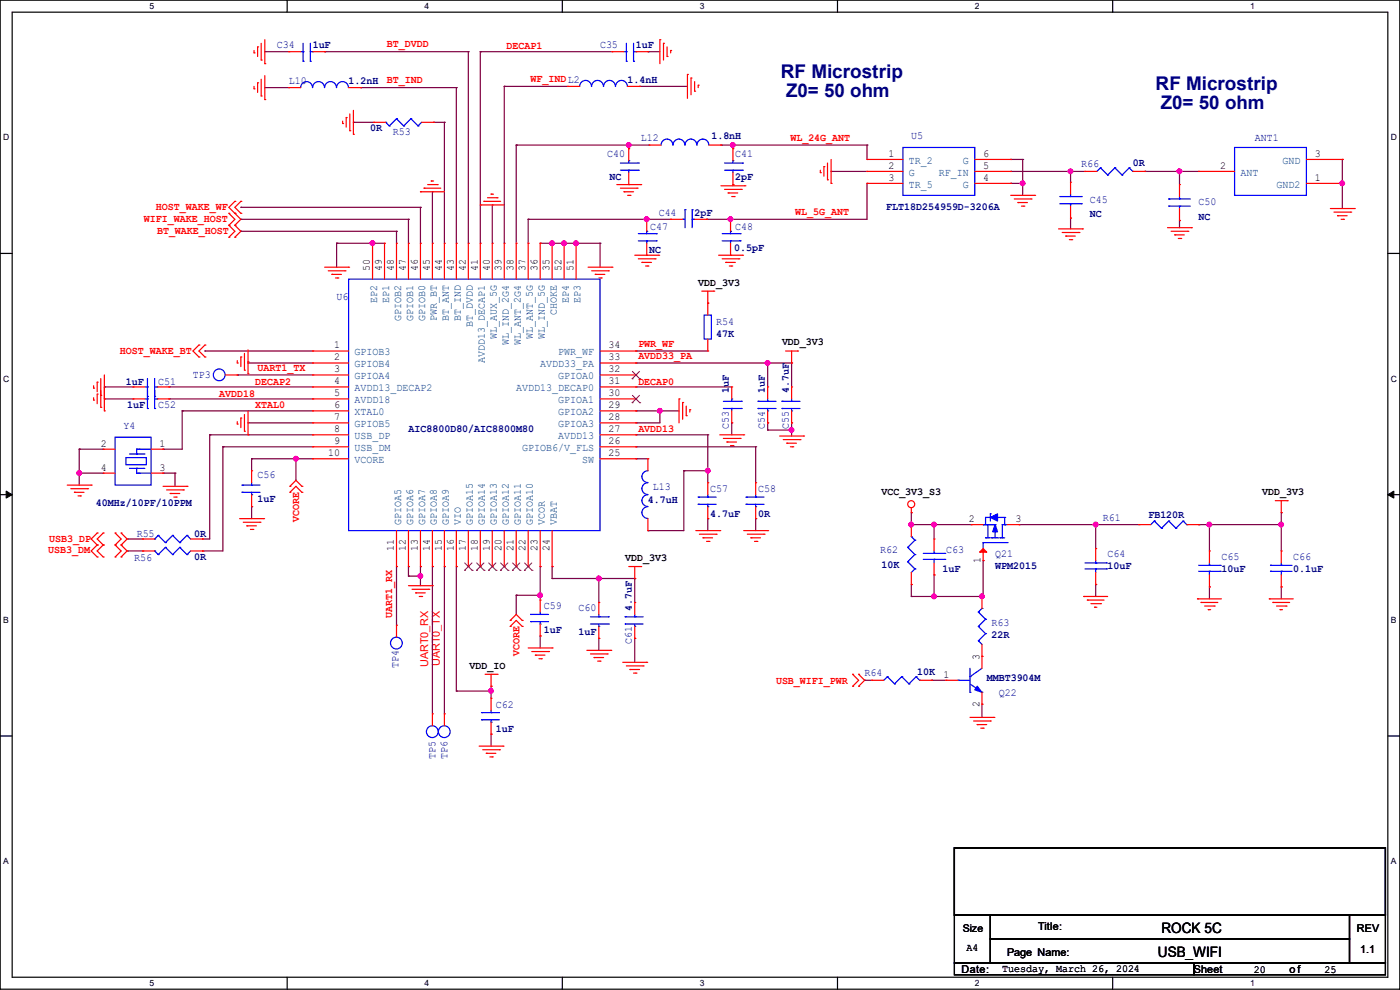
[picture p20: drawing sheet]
<svg xmlns="http://www.w3.org/2000/svg" width="297mm" height="210mm" viewBox="0 0 297 210" stroke-linecap="round" stroke-linejoin="round" font-family="sans-serif">
<defs><g id="words">
<g font-size="4" fill="#000080">
<text x="165.7" y="16.5">RF Microstrip</text>
<text x="166.8" y="20.6">Z0= 50 ohm</text>
<text x="245.2" y="19">RF Microstrip</text>
<text x="246.3" y="23.1">Z0= 50 ohm</text>
</g>
<g font-size="3">
<text x="246.4" y="197.9">ROCK 5C</text>
<text x="245.7" y="202.9">USB_WIFI</text>
</g>
<g font-size="2.3" fill="#000080">
<text x="58.7" y="10.3">C34</text>
<text x="66.3" y="10.3">1uF</text>
<text x="127.3" y="10.3">C35</text>
<text x="134.9" y="10.3">1uF</text>
<text x="61.3" y="17.9">L10</text>
<text x="74" y="17.9">1.2nH</text>
<text x="133.1" y="17.7">1.4nH</text>
<text x="78.5" y="27.8">0R</text>
<text x="83.4" y="28.6">R53</text>
<text x="135.9" y="29.8">L12</text>
<text x="150.9" y="29.6">1.8nH</text>
<text x="193.3" y="29.6">U5</text>
<text x="266.2" y="29.8">ANT1</text>
<text x="128.8" y="33.4">C40</text>
<text x="156" y="33.4">C41</text>
<text x="229.4" y="35.4">R66</text>
<text x="240.3" y="35.2">0R</text>
<text x="129.3" y="38.2">NC</text>
<text x="156" y="38.2">2pF</text>
<text x="139.7" y="45.8">C44</text>
<text x="147.4" y="45.8">2pF</text>
<text x="188" y="44.6">FLT18D254959D-3206A</text>
<text x="231.2" y="43.1">C45</text>
<text x="231.2" y="46.1">NC</text>
<text x="254.3" y="43.6">C50</text>
<text x="254.3" y="46.6">NC</text>
<text x="137.7" y="53.7">NC</text>
<text x="138" y="48.9">C47</text>
<text x="155.7" y="53.2">0.5pF</text>
<text x="156" y="48.9">C48</text>
<text x="71.4" y="63.6">U6</text>
<text x="151.9" y="69">R54</text>
<text x="151.9" y="71.5">47K</text>
<text x="26.7" y="81.7">1uF</text>
<text x="33.6" y="81.7">C51</text>
<text x="40.9" y="80.1">TP3</text>
<text x="154.6" y="83.4" transform="rotate(-90 154.6 83.4)">1uF</text>
<text x="162.3" y="83.4" transform="rotate(-90 162.3 83.4)">1uF</text>
<text x="167.3" y="83.4" transform="rotate(-90 167.3 83.4)">4.7uF</text>
<text x="27" y="86.5">1uF</text>
<text x="33.6" y="86.5">C52</text>
<text x="26.2" y="91.1">Y4</text>
<text x="86.7" y="91.6">AIC8800D80/AIC8800M80</text>
<text x="154.6" y="91" transform="rotate(-90 154.6 91)">C53</text>
<text x="162.3" y="91" transform="rotate(-90 162.3 91)">C54</text>
<text x="167.3" y="91" transform="rotate(-90 167.3 91)">C55</text>
<text x="54.7" y="101.5">C56</text>
<text x="20.4" y="107.3">40MHz/10PF/10PPM</text>
<text x="54.7" y="106.6">1uF</text>
<text x="137.5" y="106.8">4.7uH</text>
<text x="138.5" y="104">L13</text>
<text x="150.7" y="104.3">C57</text>
<text x="160.8" y="104.3">C58</text>
<text x="29" y="113.9">R55</text>
<text x="41.2" y="113.9">0R</text>
<text x="150.7" y="109.6">4.7uF</text>
<text x="160.8" y="109.6">0R</text>
<text x="234" y="110.6">R61</text>
<text x="243.6" y="109.9">FB120R</text>
<text x="28.5" y="119">R56</text>
<text x="41.2" y="118.7">0R</text>
<text x="186.7" y="117.2">R62</text>
<text x="200.7" y="117.2">C63</text>
<text x="211.1" y="118.2">Q21</text>
<text x="235" y="118.2">C64</text>
<text x="259.1" y="118.7">C65</text>
<text x="274.4" y="118.7">C66</text>
<text x="187" y="120.5">10K</text>
<text x="199.9" y="121.3">1uF</text>
<text x="211.1" y="120.8">WPM2015</text>
<text x="235" y="120.8">10uF</text>
<text x="259.1" y="121.3">10uF</text>
<text x="274.4" y="121.3">0.1uF</text>
<text x="115.4" y="129.2">C59</text>
<text x="122.7" y="129.7">C60</text>
<text x="134.1" y="129.6" transform="rotate(-90 134.1 129.6)">4.7uF</text>
<text x="115.4" y="134.2">1uF</text>
<text x="122.7" y="134.7">1uF</text>
<text x="134.1" y="136.7" transform="rotate(-90 134.1 136.7)">C61</text>
<text x="210.4" y="132.7">R63</text>
<text x="210.4" y="135.3">22R</text>
<text x="84.5" y="141.8" transform="rotate(-90 84.5 141.8)">TP4</text>
<text x="183.4" y="143.4">R64</text>
<text x="194.6" y="143.1">10K</text>
<text x="209.3" y="144.4">MMBT3904M</text>
<text x="211.9" y="147.7">Q22</text>
<text x="105.2" y="150.2">C62</text>
<text x="105.2" y="155.3">1uF</text>
<text x="92.4" y="161.1" transform="rotate(-90 92.4 161.1)">TP5</text>
<text x="95" y="161.1" transform="rotate(-90 95 161.1)">TP6</text>
</g>
<g font-size="2.3" fill="#f00">
<text x="82.1" y="10">BT_DVDD</text>
<text x="107.5" y="10.5">DECAP1</text>
<text x="82.1" y="17.7">BT_IND</text>
<text x="112.6" y="17.4">WF_INDL2</text>
<text x="167.7" y="29.8">WL_24G_ANT</text>
<text x="30.5" y="47.1">WIFI_WAKE_HOST</text>
<text x="33.1" y="44.6">HOST_WAKE_WF</text>
<text x="168.7" y="45.6">WL_5G_ANT</text>
<text x="33.3" y="49.7">BT_WAKE_HOST</text>
<text x="25.4" y="75.1">HOST_WAKE_BT</text>
<text x="135.4" y="73.5">PWR_WF</text>
<text x="135.4" y="76.1">AVDD33_PA</text>
<text x="54.1" y="81.6">DECAP2</text>
<text x="54.7" y="78.6">UART1_TX</text>
<text x="135.4" y="81.6">DECAP0</text>
<text x="46.5" y="84.1">AVDD18</text>
<text x="54.1" y="86.7">XTAL0</text>
<text x="135.4" y="91.7">AVDD13</text>
<text x="63.5" y="110.8" transform="rotate(-90 63.5 110.8)">VCORE</text>
<text x="10.2" y="117.2">USB3_DM</text>
<text x="10.5" y="114.9">USB3_DP</text>
<text x="83.2" y="131.1" transform="rotate(-90 83.2 131.1)">UART1_RX</text>
<text x="90.8" y="141.5" transform="rotate(-90 90.8 141.5)">UART0_RX</text>
<text x="93.3" y="141.3" transform="rotate(-90 93.3 141.3)">UART0_TX</text>
<text x="110.2" y="139.2" transform="rotate(-90 110.2 139.2)">VCORE</text>
<text x="164.6" y="145.2">USB_WIFI_PWR</text>
</g>
<g font-size="2.3">
<text x="188.5" y="33.3">1</text>
<text x="188.5" y="35.8">2</text>
<text x="208.6" y="35.8">5</text>
<text x="208.6" y="33.3">6</text>
<text x="258.9" y="35.8">2</text>
<text x="278.9" y="33.3">3</text>
<text x="188.5" y="38.4">3</text>
<text x="208.6" y="38.4">4</text>
<text x="278.9" y="38.4">1</text>
<text x="78.5" y="57.4" transform="rotate(-90 78.5 57.4)">50</text>
<text x="81" y="57.4" transform="rotate(-90 81 57.4)">49</text>
<text x="83.6" y="57.4" transform="rotate(-90 83.6 57.4)">48</text>
<text x="86.1" y="57.4" transform="rotate(-90 86.1 57.4)">47</text>
<text x="88.6" y="57.4" transform="rotate(-90 88.6 57.4)">46</text>
<text x="91.2" y="57.4" transform="rotate(-90 91.2 57.4)">45</text>
<text x="93.7" y="57.4" transform="rotate(-90 93.7 57.4)">44</text>
<text x="96.3" y="57.4" transform="rotate(-90 96.3 57.4)">43</text>
<text x="98.8" y="57.4" transform="rotate(-90 98.8 57.4)">42</text>
<text x="101.3" y="57.4" transform="rotate(-90 101.3 57.4)">41</text>
<text x="103.9" y="57.4" transform="rotate(-90 103.9 57.4)">40</text>
<text x="106.4" y="57.4" transform="rotate(-90 106.4 57.4)">39</text>
<text x="109" y="57.4" transform="rotate(-90 109 57.4)">38</text>
<text x="111.5" y="57.4" transform="rotate(-90 111.5 57.4)">37</text>
<text x="114" y="57.4" transform="rotate(-90 114 57.4)">36</text>
<text x="116.6" y="57.4" transform="rotate(-90 116.6 57.4)">35</text>
<text x="119.1" y="57.4" transform="rotate(-90 119.1 57.4)">52</text>
<text x="121.7" y="57.4" transform="rotate(-90 121.7 57.4)">51</text>
<text x="148.1" y="60.6">VDD_3V3</text>
<text x="70.9" y="73.9">1</text>
<text x="70.9" y="76.5">2</text>
<text x="129.1" y="73.9">34</text>
<text x="129.1" y="76.5">33</text>
<text x="165.9" y="73.3">VDD_3V3</text>
<text x="70.9" y="79">3</text>
<text x="70.9" y="81.5">4</text>
<text x="129.1" y="79">32</text>
<text x="129.1" y="81.5">31</text>
<text x="70.9" y="84.1">5</text>
<text x="70.9" y="86.6">6</text>
<text x="70.9" y="89.2">7</text>
<text x="129.1" y="84.1">30</text>
<text x="129.1" y="86.6">29</text>
<text x="129.1" y="89.2">28</text>
<text x="21.4" y="94.7">2</text>
<text x="33.8" y="94.7">1</text>
<text x="70.9" y="91.7">8</text>
<text x="70.9" y="94.2">9</text>
<text x="129.1" y="91.7">27</text>
<text x="129.1" y="94.2">26</text>
<text x="21.4" y="99.8">4</text>
<text x="33.8" y="99.8">3</text>
<text x="69.6" y="96.8">10</text>
<text x="129.1" y="96.8">25</text>
<text x="187" y="105">VCC_3V3_S3</text>
<text x="267.8" y="105">VDD_3V3</text>
<text x="205.5" y="110.7">2</text>
<text x="215.4" y="110.7">3</text>
<text x="83.6" y="116.9" transform="rotate(-90 83.6 116.9)">11</text>
<text x="86.1" y="116.9" transform="rotate(-90 86.1 116.9)">12</text>
<text x="88.6" y="116.9" transform="rotate(-90 88.6 116.9)">13</text>
<text x="91.2" y="116.9" transform="rotate(-90 91.2 116.9)">14</text>
<text x="93.7" y="116.9" transform="rotate(-90 93.7 116.9)">15</text>
<text x="96.3" y="116.9" transform="rotate(-90 96.3 116.9)">16</text>
<text x="98.8" y="116.9" transform="rotate(-90 98.8 116.9)">17</text>
<text x="101.3" y="116.9" transform="rotate(-90 101.3 116.9)">18</text>
<text x="103.9" y="116.9" transform="rotate(-90 103.9 116.9)">19</text>
<text x="106.4" y="116.9" transform="rotate(-90 106.4 116.9)">20</text>
<text x="109" y="116.9" transform="rotate(-90 109 116.9)">21</text>
<text x="111.5" y="116.9" transform="rotate(-90 111.5 116.9)">22</text>
<text x="114" y="116.9" transform="rotate(-90 114 116.9)">23</text>
<text x="116.6" y="116.9" transform="rotate(-90 116.6 116.9)">24</text>
<text x="132.6" y="119">VDD_3V3</text>
<text x="208" y="119.4" transform="rotate(-90 208 119.4)">1</text>
<text x="99.6" y="141.9">VDD_IO</text>
<text x="200.2" y="143.8">1</text>
<text x="207.8" y="140" transform="rotate(-90 207.8 140)">3</text>
<text x="207.8" y="149.9" transform="rotate(-90 207.8 149.9)">2</text>
<text x="220.3" y="197.2">Title:</text>
<text x="287.8" y="197.7">REV</text>
<text x="205" y="201.8">A4</text>
<text x="213.7" y="202.8">Page Name:</text>
<text x="288.6" y="202.3">1.1</text>
<text x="204" y="206.3">Date:</text>
<text x="212.6" y="206.1">Tuesday, March 26, 2024</text>
<text x="253.3" y="206.3">Sheet</text>
<text x="266" y="206.4">20</text>
<text x="273.6" y="206.3">of</text>
<text x="281" y="206.4">25</text>
</g>
<g font-size="2.3" fill="#004080">
<text x="192.8" y="34.8">TR_2</text>
<text x="204.3" y="34.8">G</text>
<text x="272.1" y="34.8">GND</text>
<text x="192.8" y="37.3">G</text>
<text x="192.8" y="39.8">TR_5</text>
<text x="199.2" y="37.3">RF_IN</text>
<text x="204.3" y="39.8">G</text>
<text x="263.2" y="37.3">ANT</text>
<text x="270.8" y="39.8">GND2</text>
<text x="80" y="64.3" transform="rotate(-90 80 64.3)">EP2</text>
<text x="82.6" y="64.3" transform="rotate(-90 82.6 64.3)">EP1</text>
<text x="120.6" y="64.3" transform="rotate(-90 120.6 64.3)">EP4</text>
<text x="123.2" y="64.3" transform="rotate(-90 123.2 64.3)">EP3</text>
<text x="85.1" y="68.1" transform="rotate(-90 85.1 68.1)">GPIOB2</text>
<text x="87.6" y="68.1" transform="rotate(-90 87.6 68.1)">GPIOB1</text>
<text x="90.2" y="68.1" transform="rotate(-90 90.2 68.1)">GPIOB0</text>
<text x="92.7" y="68.1" transform="rotate(-90 92.7 68.1)">PWR_BT</text>
<text x="95.2" y="68.1" transform="rotate(-90 95.2 68.1)">BT_ANT</text>
<text x="97.8" y="68.1" transform="rotate(-90 97.8 68.1)">BT_IND</text>
<text x="100.3" y="69.4" transform="rotate(-90 100.3 69.4)">BT_DVDD</text>
<text x="105.4" y="71.9" transform="rotate(-90 105.4 71.9)">WL_AUX_5G</text>
<text x="113" y="71.9" transform="rotate(-90 113 71.9)">WL_ANT_5G</text>
<text x="115.6" y="71.9" transform="rotate(-90 115.6 71.9)">WL_IND_5G</text>
<text x="118.1" y="66.8" transform="rotate(-90 118.1 66.8)">CHOKE</text>
<text x="75.2" y="75.4">GPIOB3</text>
<text x="75.2" y="77.9">GPIOB4</text>
<text x="102.9" y="77" transform="rotate(-90 102.9 77)">AVDD13_DECAP1</text>
<text x="107.9" y="73.2" transform="rotate(-90 107.9 73.2)">WL_IND_2G4</text>
<text x="110.5" y="73.2" transform="rotate(-90 110.5 73.2)">WL_ANT_2G4</text>
<text x="114.6" y="77.9">AVDD33_PA</text>
<text x="118.4" y="75.4">PWR_WF</text>
<text x="75.2" y="80.5">GPIOA4</text>
<text x="75.2" y="83">AVDD13_DECAP2</text>
<text x="109.5" y="83">AVDD13_DECAP0</text>
<text x="118.4" y="80.5">GPIOA0</text>
<text x="75.2" y="85.6">AVDD18</text>
<text x="75.2" y="88.1">XTAL0</text>
<text x="118.4" y="85.6">GPIOA1</text>
<text x="118.4" y="88.1">GPIOA2</text>
<text x="75.2" y="90.6">GPIOB5</text>
<text x="75.2" y="93.2">USB_DP</text>
<text x="75.2" y="95.7">USB_DM</text>
<text x="110.8" y="95.7">GPIOB6/V_FLS</text>
<text x="118.4" y="90.6">GPIOA3</text>
<text x="118.4" y="93.2">AVDD13</text>
<text x="75.2" y="98.3">VCORE</text>
<text x="123.5" y="98.3">SW</text>
<text x="85.1" y="111.3" transform="rotate(-90 85.1 111.3)">GPIOA5</text>
<text x="87.6" y="111.3" transform="rotate(-90 87.6 111.3)">GPIOA6</text>
<text x="90.2" y="111.3" transform="rotate(-90 90.2 111.3)">GPIOA7</text>
<text x="92.7" y="111.3" transform="rotate(-90 92.7 111.3)">GPIOA8</text>
<text x="95.2" y="111.3" transform="rotate(-90 95.2 111.3)">GPIOA9</text>
<text x="97.8" y="111.3" transform="rotate(-90 97.8 111.3)">VIO</text>
<text x="100.3" y="111.3" transform="rotate(-90 100.3 111.3)">GPIOA15</text>
<text x="102.9" y="111.3" transform="rotate(-90 102.9 111.3)">GPIOA14</text>
<text x="105.4" y="111.3" transform="rotate(-90 105.4 111.3)">GPIOA13</text>
<text x="107.9" y="111.3" transform="rotate(-90 107.9 111.3)">GPIOA12</text>
<text x="110.5" y="111.3" transform="rotate(-90 110.5 111.3)">GPIOA11</text>
<text x="113" y="111.3" transform="rotate(-90 113 111.3)">GPIOA10</text>
<text x="115.6" y="111.3" transform="rotate(-90 115.6 111.3)">VCOR</text>
<text x="118.1" y="111.3" transform="rotate(-90 118.1 111.3)">VBAT</text>
</g>
<text font-size="2.2" x="204.3" y="197.7">Size</text>
<g font-size="1.8">
<text x="31.7" y="1.9">5</text>
<text x="90.1" y="1.9">4</text>
<text x="148.5" y="1.9">3</text>
<text x="206.8" y="1.9">2</text>
<text x="265.2" y="1.9">1</text>
<text x=".7" y="29.8">D</text>
<text x="295.1" y="29.8">D</text>
<text x=".7" y="80.9">C</text>
<text x="295.1" y="80.9">C</text>
<text x=".7" y="132.1">B</text>
<text x="295.1" y="132.1">B</text>
<text x=".7" y="183.3">A</text>
<text x="295.1" y="183.3">A</text>
<text x="31.7" y="209.2">5</text>
<text x="90.1" y="209.2">4</text>
<text x="148.5" y="209.2">3</text>
<text x="206.8" y="209.2">2</text>
<text x="265.2" y="209.2">1</text>
</g>
</g></defs>
<path d="M0 0h297v209.8h-297zM2.6 2.6h291.8v204.7h-291.8z" fill="none" stroke="#000" stroke-width=".25"/>
<g fill="#fff">
<path d="M31.7 .3h1v2h-1z"/>
<path d="M31.7 207.6h1v1.9h-1z"/>
</g>
<path d="M60.9 0v2.6M60.9 207.3v2.5" fill="none" stroke="#000" stroke-width=".25"/>
<g fill="#fff">
<path d="M90.1 .3h1v2h-1z"/>
<path d="M90.1 207.6h1v1.9h-1z"/>
</g>
<path d="M119.3 0v2.6M119.3 207.3v2.5" fill="none" stroke="#000" stroke-width=".25"/>
<g fill="#fff">
<path d="M148.5 .3h.9v2h-.9z"/>
<path d="M148.5 207.6h.9v1.9h-.9z"/>
</g>
<path d="M177.7 0v2.6M177.7 207.3v2.5" fill="none" stroke="#000" stroke-width=".25"/>
<g fill="#fff">
<path d="M206.8 .3h1v2h-1z"/>
<path d="M206.8 207.6h1v1.9h-1z"/>
</g>
<path d="M236.1 0v2.6M236.1 207.3v2.5" fill="none" stroke="#000" stroke-width=".25"/>
<g fill="#fff">
<path d="M265.2 .3h1v2h-1z"/>
<path d="M265.2 207.6h1v1.9h-1z"/>
<path d="M.7 28.2h1.2v1.9h-1.2z"/>
<path d="M295.1 28.2h1.2v1.9h-1.2z"/>
<path d="M.7 79.3h1.2v2h-1.2z"/>
<path d="M295.1 79.3h1.2v2h-1.2z"/>
</g>
<path d="M0 53.8h2.6M294.4 53.8h2.6" fill="none" stroke="#000" stroke-width=".25"/>
<g fill="#fff">
<path d="M.7 130.5h1.2v2h-1.2z"/>
<path d="M295.1 130.5h1.1v2h-1.1z"/>
</g>
<path d="M0 104.9h2.6M294.4 104.9h2.6" fill="none" stroke="#000" stroke-width=".25"/>
<path d="M1.3 104.2l1.3 .7-1.3 .8zM294.4 104.9l1.3-.7v1.5z" fill="#000" stroke="#000" stroke-width=".21"/>
<g fill="#fff">
<path d="M.7 181.7h1.2v2h-1.2z"/>
<path d="M295.1 181.7h1.1v2h-1.1z"/>
</g>
<path d="M0 156.1h2.6M294.4 156.1h2.6M202.5 179.9h91.4v14.2h-91.4zM202.5 194.1h7.6v10.2h-7.6zM210.1 194.1h76.2v5.1h-76.2zM210.1 199.2h76.2v5.1h-76.2zM286.3 194.1h7.6v10.2h-7.6zM202.5 204.3h50.8v2.5h-50.8zM253.3 204.3h40.6v2.5h-40.6z" fill="none" stroke="#000" stroke-width=".25"/>
<g fill="none" stroke="#800040" stroke-width=".25">
<path d="M56.2 11h.1M56.2 18.6h.1M56.2 11h5.1M56.2 18.6h5.1M68.9 11h.1M68.9 11h30.5M76.5 18.6h.1M76.5 18.6h20.3M96.8 18.6h.1M96.8 18.6v33M99.4 11h.1M99.4 11v40.6"/>
<path d="M101.9 11h.1M101.9 11h27.9M101.9 11v40.6M107 18.3h.1M107 18.3v33.3M107 18.3h13.4M135.7 18.3h.1M135.7 18.3h10.1M137.5 11h.1M137.5 11h2.5M75 26h.1M75 26h4.3"/>
<path d="M92 26h.1M92 26h2.3M94.3 26h.1M94.3 26v25.6M109.5 30.8h.1M109.5 30.8h28.2M109.5 30.8v20.8M133.4 30.8h.1M133.4 30.8v.7M153 30.8h.1M153 30.8h30.9M155.5 39.2h.1"/>
<path d="M155.5 30.8h.1M155.5 30.8v.7M155.5 39.2v.2M176.3 36.4h.1M176.3 36.4h7.6M183.9 30.8h.1M183.9 38.9h.1M183.9 38.9v7.6h-34M183.9 30.8v3M214.4 38.9h.1M214.4 33.8h.1M214.4 36.4h.1"/>
<path d="M214.4 36.4h15.8M214.4 38.9h2.6M214.4 33.8h2.6M217 38.9h.1M217 33.8h.1M217 33.8v7.6M227.1 36.4h.1M227.1 36.4v2.3M242.9 36.4h.1M242.9 36.4h11.4M250.2 36.4h.1M250.2 36.4v2.8"/>
<path d="M284.8 38.9h.1M284.8 33.8h.1M284.8 33.8v10.4M51.1 44h.1M51.1 46.5h.1M51.1 49.1h.1M51.1 44h38.1M51.1 46.5h35.6M51.1 49.1h33M71.4 51.6h.1M71.4 51.6h10.2M71.4 51.6v5.1"/>
<path d="M79 51.6h.1M84.1 49.1h.1M84.1 49.1v2.5M86.7 46.5h.1M86.7 46.5v5.1M89.2 44h.1M89.2 44v7.6M91.7 40.7h.1M91.7 40.7v10.9M104.4 43.5h.1M104.4 43.5v8.1M112.1 46.5h.1"/>
<path d="M112.1 46.5h30.2M112.1 46.5v5.1M114.6 51.6h.1M114.6 51.6h12.7M117.1 51.6h.1M119.7 51.6h.1M122.2 51.6h.1M127.3 51.6h.1M127.3 51.6v5.1M137.2 46.5h.1M149.9 46.5h.1M155 46.5h.1"/>
<path d="M227.1 46.3h.1M227.1 46.3v2.3M250.2 46.8h.1M250.2 46.8v1.5M43.5 74.5h.1M43.5 74.5h22.8M50.3 79.5h.1M50.3 79.5h16M52.6 76.8h.1M52.6 77h.1M52.6 77h13.7M52.6 76.8v.2"/>
<path d="M134.9 74.5h.1M134.9 77h.1M134.9 74.5h15.3M134.9 77h33M162.9 77h.1M162.9 77v5.1M167.9 77h.1M167.9 77v5.1M16.8 95.3h.1M16.8 95.3v7.6M16.8 95.3h5.1M22.1 82.1h.1"/>
<path d="M22.1 84.6h.1M22.1 82.1h6.1M22.1 84.6h6.1M34.6 95.3h.1M35.9 82.1h.1M35.9 84.6h.1M35.9 82.1h30.4M35.9 84.6h30.4M38.7 87.2h.1M38.7 87.2v8.1h-4.1M38.7 87.2h27.6M44.5 92.2h.1"/>
<path d="M44.5 92.2h21.8M44.5 92.2v22.1h-1.5M47.3 94.8h.1M47.3 94.8h19M47.3 94.8v22.1h-4.3M52.6 89.7h.1M52.6 89.7h13.7M53.4 97.3h.1M53.4 97.3h12.9M53.4 97.3v2.6M62.8 97.3h.1M62.8 97.3v4.6"/>
<path d="M134.9 94.8h.1M134.9 82.1h.1M134.9 97.3h.1M134.9 92.2h.1M134.9 87.2h.1M134.9 89.7h.1M134.9 97.3h2.6M134.9 94.8h25.4M134.9 82.1h20.3M134.9 92.2h15.3M134.9 87.2h9.2M140 87.2h.1"/>
<path d="M140 87.2v2.5h-5.1M145.1 99.9h.1M145.1 99.9v12.7h-7.6M145.1 99.9h5.1M150.2 99.9h.1M150.2 92.2h.1M150.2 92.2v10.2M155.2 89.7h.1M155.2 89.7v2.5M160.3 94.8h.1M160.3 94.8v7.6M162.9 89.7h.1"/>
<path d="M162.9 91.2h.1M162.9 89.7v1.5M162.9 91.2h5M167.9 89.7h.1M167.9 91.2h.1M167.9 89.7v2.8M16.8 100.4h.1M16.8 100.4h5.1M27 116.9h.1M27 114.3h.1M27 116.9h3.3M27 114.3h3.3"/>
<path d="M34.6 100.4h.1M34.6 100.4h2.5M37.1 100.4h.1M37.1 100.4v2.8M43 116.9h.1M43 114.3h.1M53.4 107.5h.1M53.4 107.5v2.5M137.5 112.6h.1M150.2 110h.1M150.2 110v2.6M160.3 110h.1"/>
<path d="M160.3 110v2.6M193.1 111.3h.1M193.1 111.3h12.9M193.3 111.3h.1M193.3 108.8h.1M193.3 108.8v2.5M198.2 111.3h.1M198.2 111.3v3M208.6 118.9h.1M208.6 118.9v7.6h-15.3M216.2 111.3h.1M216.2 111.3h25.4"/>
<path d="M232.5 111.3h.1M232.5 111.3v5.1M254.3 111.3h.1M254.3 111.3h17.5M256.6 111.3h.1M256.6 111.3v5.6M271.8 111.3h.1M271.8 108.8h.1M271.8 108.8v8.1M84.1 120.2h.1M84.1 120.2v12.4M86.7 120.2h.1"/>
<path d="M86.7 122.2h.1M86.7 120.2v2M86.7 122.2h2.5M89.2 120.2h.1M89.2 122.2h.1M89.2 120.2v4M91.7 120.2h.1M91.7 120.2v31.2M94.3 120.2h.1M94.3 120.2v31.2M96.8 120.2h.1M96.8 120.2v26.4"/>
<path d="M109.5 126.3h.1M109.5 126.3v4M109.5 126.3h5.1M114.6 134.9h.1M114.6 120.2h.1M114.6 126.3h.1M114.6 120.2v7.1M114.6 134.9v2.6M117.1 120.2h.1M117.1 122.7h.1M117.1 120.2v2.5M117.1 122.7h17.6"/>
<path d="M127 122.7h.1M127 135.4h.1M127 122.7v5.1M127 135.4v2.6M134.7 122.7h.1M134.7 135.4h.1M134.7 122.7v5.1M134.7 135.4v5.1M193.3 126.5h.1M193.3 124h.1M193.3 124v2.5M198.2 126.5h.1"/>
<path d="M198.2 122h.1M198.2 122v4.5M208.3 126.5h.1M232.5 124h.1M232.5 124v2.5M256.6 124.5h.1M256.6 124.5v2.5M271.8 124.5h.1M271.8 124.5v2.5M96.8 146.6h.1M96.8 146.6h7.4M104.2 155.7h.1"/>
<path d="M104.2 145.6h.1M104.2 146.6h.1M104.2 145.6v2.5M104.2 155.7v2.6M183.4 144.3h.1M183.4 144.3h1.6M197.7 144.3h.1M197.7 144.3h3M208.3 149.4h.1M208.3 149.4v2.8"/>
</g>
<g fill="#f0f" stroke="#f0f" stroke-width=".25">
<circle cx="117.1" cy="51.6" r=".49"/>
<circle cx="167.9" cy="91.2" r=".49"/>
<circle cx="137.2" cy="46.5" r=".49"/>
<circle cx="150.1" cy="99.8" r=".49"/>
<circle cx="162.8" cy="77" r=".49"/>
<circle cx="16.8" cy="100.4" r=".49"/>
<circle cx="62.8" cy="97.3" r=".49"/>
<circle cx="79" cy="51.6" r=".49"/>
<circle cx="155" cy="46.5" r=".49"/>
<circle cx="127" cy="122.7" r=".49"/>
<circle cx="216.9" cy="38.9" r=".49"/>
<circle cx="122.2" cy="51.6" r=".49"/>
<circle cx="119.7" cy="51.6" r=".49"/>
<circle cx="232.4" cy="111.3" r=".49"/>
<circle cx="208.3" cy="126.5" r=".49"/>
<circle cx="198.1" cy="126.5" r=".49"/>
<circle cx="271.8" cy="111.3" r=".49"/>
<circle cx="256.6" cy="111.3" r=".49"/>
<circle cx="198.1" cy="111.3" r=".49"/>
<circle cx="193.3" cy="111.3" r=".49"/>
<circle cx="104.2" cy="146.6" r=".49"/>
<circle cx="114.6" cy="126.3" r=".49"/>
<circle cx="140" cy="87.1" r=".49"/>
<circle cx="89.2" cy="122.2" r=".49"/>
<circle cx="227.1" cy="36.3" r=".49"/>
<circle cx="250.2" cy="36.3" r=".49"/>
<circle cx="284.8" cy="38.9" r=".49"/>
<circle cx="133.4" cy="30.8" r=".49"/>
<circle cx="155.5" cy="30.8" r=".49"/>
</g>
<g fill="none" stroke="#f00" stroke-width=".25">
<path d="M53.9 11.2h.1M53.9 18.8h.1M53.9 10.7v.5M53.9 18.3v.5M54.7 9.9h.1M54.7 17.6h.1M54.7 9.9v2.1M54.7 17.6v2M55.4 12.7h.1M55.4 9.2v3.5M55.4 16.8v3.6M56.2 13.5h.1"/>
<path d="M56.2 8.4v5.1M56.2 16v5.1M61.3 11h.1M61.3 18.6h.1M61.3 11h2.5M61.3 18.6h2.5M66.3 11h2.6M68.9 11h.1M74 18.6h2.5M76.5 18.6h.1M120.4 18.3h.1M120.4 18.3h2.6"/>
<path d="M129.8 11h.1M129.8 11h2.6M133.1 18.3h2.6M134.9 11h2.6M135.7 18.3h.1M137.5 11h.1M140 8.4h.1M140 8.4v5.1M140.8 9.2h.1M140.8 9.2v3.5M141.5 12h.1M141.5 9.9v2.1"/>
<path d="M142.3 10.7h.1M142.3 10.7v.5M145.8 15.8h.1M145.8 15.8v5.1M146.6 16.6h.1M146.6 16.6v3.5M147.4 19.3h.1M147.4 17.3v2M148.1 18.1h.1M148.1 18.1v.5M55.4 20.4h.1M56.2 21.1h.1"/>
<path d="M72.7 26.2h.1M72.7 25.7v.5M73.4 24.9h.1M73.4 24.9v2.1M74.2 27.7h.1M74.2 24.2v3.5M75 28.5h.1M75 23.4v5.1M79.3 26h.1M79.3 26h2.5M89.5 26h2.5M90 39.9h.1"/>
<path d="M90 39.9h3.5M90.7 39.2h2.1M91.5 38.4h.1M91.5 38.4h.5M92 26h.1M92.8 39.2h.1M130.9 39.2h5M131.6 39.9h3.6M133.4 39.2h.1M133.4 31.5h.1M133.4 31.5v2.6M133.4 36.6v2.6"/>
<path d="M135.2 39.9h.1M135.9 39.2h.1M137.7 30.8h.1M137.7 30.8h2.6M150.4 30.8h2.6M153 30.8h.1M153 39.4h5M155.5 39.2h.1M155.5 31.5h.1M155.5 31.5v2.6M155.5 36.6v2.6M158 39.4h.1"/>
<path d="M174 36.6h.1M174 36.1v.5M174.8 35.3h.1M174.8 35.3v2.1M175.6 38.1h.1M175.6 34.6v3.5M176.3 38.9h.1M176.3 33.8v5.1M183.9 33.8h.1M183.9 36.4h.1M183.9 38.9h.1M183.9 33.8h7.7"/>
<path d="M183.9 36.4h7.7M183.9 38.9h7.7M206.8 33.8h7.6M206.8 36.4h7.6M206.8 38.9h7.6M214.4 38.9h.1M214.4 36.4h.1M214.4 33.8h.1M227.1 38.7h.1M227.1 38.7v2.5M230.2 36.4h.1M230.2 36.4h2.5"/>
<path d="M240.3 36.4h2.6M242.9 36.4h.1M250.2 39.2h.1M250.2 39.2v2.5M254.3 36.4h.1M254.3 36.4h7.6M277.2 33.8h7.6M277.2 38.9h7.6M284.8 38.9h.1M284.8 33.8h.1M48.6 45.3h.1M48.6 47.8h.1"/>
<path d="M48.6 50.3h.1M48.6 45.3l1.2 1.2-1.2 1.3M48.6 47.8l1.2 1.3-1.2 1.2M49.8 47.8h.1M49.8 45.3h.1M49.8 42.7h.1M49.8 50.3h.1M49.8 42.7l-1.2 1.3 2.5 2.5-1.3 1.3M49.8 47.8l1.3 1.3-1.3 1.2M51.1 45.3h.1M51.1 42.7h.1M51.1 42.7l-1.3 1.3 1.3 1.3"/>
<path d="M68.9 56.7h5.1M69.6 57.4h3.6M70.4 58.2h.1M70.4 58.2h2M71.2 59h.5M71.7 59h.1M73.2 57.4h.1M74 56.7h.1M79 51.6h.1M79 51.6v7.6M81.6 51.6h.1M81.6 51.6v7.6"/>
<path d="M84.1 51.6h.1M84.1 51.6v7.6M86.7 51.6h.1M86.7 51.6v7.6M89.2 40.7h.1M89.2 51.6h.1M89.2 40.7h5.1M89.2 51.6v7.6M91.7 51.6h.1M91.7 51.6v7.6M94.3 51.6h.1M94.3 51.6v7.6"/>
<path d="M96.8 51.6h.1M96.8 51.6v7.6M99.4 51.6h.1M99.4 51.6v7.6M101.9 43.5h.1M101.9 51.6h.1M101.9 43.5h5.1M101.9 51.6v7.6M102.7 42.7h.1M102.7 42.7h3.5M103.4 42h2.1M104.2 41.2h.1"/>
<path d="M104.2 41.2h.5M104.4 51.6h.1M104.4 51.6v7.6M105.5 42h.1M107 51.6h.1M107 51.6v7.6M109.5 51.6h.1M109.5 51.6v7.6M112.1 51.6h.1M112.1 51.6v7.6M114.6 51.6h.1M114.6 51.6v7.6"/>
<path d="M117.1 51.6h.1M117.1 51.6v7.6M119.7 51.6h.1M119.7 51.6v7.6M122.2 51.6h.1M122.2 51.6v7.6M124.8 56.7h5M125.5 57.4h3.6M126.3 58.2h.1M126.3 58.2h2M127 59h.6M127.6 59h.1"/>
<path d="M129.1 57.4h.1M129.8 56.7h.1M132.4 40.7h.1M132.4 40.7h2M133.1 41.4h.5M133.6 41.4h.1M134.7 54.1h5M135.4 54.9h3.6M136.2 55.7h.1M136.2 55.7h2M136.9 56.4h.6M137.2 54.1h.1"/>
<path d="M137.2 46.5h.1M137.2 46.5v2.6M137.2 51.6v2.5M137.5 56.4h.1M139 54.9h.1M139.7 54.1h.1M142.3 46.5h.1M142.3 46.5h2.5M147.4 46.5h2.5M149.9 46.5h.1M152.4 54.1h5.1M153.2 54.9h3.6"/>
<path d="M153.7 40.2h3.6M154 55.7h.1M154 55.7h2M154.5 40.9h.1M154.5 40.9h2M154.7 56.4h.5M155 54.1h.1M155 46.5h.1M155 46.5v2.6M155 51.6v2.5M155.2 56.4h.1M155.2 41.7h.5"/>
<path d="M155.7 41.7h.1M156.8 54.9h.1M157.3 40.2h.1M157.5 54.1h.1M214.4 41.4h5.1M215.2 42.2h3.5M215.9 43h.1M215.9 43h2.1M216.7 43.7h.5M217.2 43.7h.1M218.7 42.2h.1M219.5 41.4h.1"/>
<path d="M224.6 48.6h5.1M225.3 49.3h3.6M226.1 50.1h.1M226.1 50.1h2M226.9 50.8h.5M227.1 46.3h.1M227.1 43.7v2.6M227.4 50.8h.1M228.9 49.3h.1M229.7 48.6h.1M247.7 48.3h5.1M248.5 49.1h3.5"/>
<path d="M249.2 49.8h.1M249.2 49.8h2M250 50.6h.5M250.2 46.8h.1M250.2 44.2v2.6M250.5 50.6h.1M252 49.1h.1M252.8 48.3h.1M282.2 44.2h5.1M283 45h3.6M283.8 45.8h.1M283.8 45.8h2"/>
<path d="M284.5 46.5h.5M285 46.5h.1M286.6 45h.1M287.3 44.2h.1M22.1 79.5v7.7M42.2 75.7h.1M42.2 73.2h.1M42.2 73.2l-1.3 1.3 1.3 1.2M43.5 75.7h.1M43.5 73.2h.1M43.5 73.2l-1.3 1.3 1.3 1.2M47.8 79.5h2.5"/>
<path d="M50.3 77h.1M50.3 79.5h.1M50.3 76.5v.5M51.1 75.7h.1M51.1 75.7v2.1M51.9 78.5h.1M51.9 75v3.5M52.6 79.3h.1M52.6 74.2v5.1M66.3 74.5h.1M66.3 77h.1M66.3 79.5h.1"/>
<path d="M66.3 74.5h7.7M66.3 79.5h7.7M66.3 77h7.7M127.3 74.5h7.6M127.3 79.5h7.6M127.3 77h7.6M134.9 74.5h.1M134.9 77h.1M134.9 79.5h.1M148.9 61.8h2.5M150.2 64.3h.1M150.2 74.5h.1"/>
<path d="M150.2 61.8v5M150.2 71.9v2.6M151.4 61.8h.1M166.7 74.5h2.5M167.9 77h.1M167.9 74.5v2.5M169.2 74.5h.1M19.9 82.3h.1M19.9 84.9h.1M19.9 81.8v.5M19.9 84.4v.5M20.6 81.1h.1"/>
<path d="M20.6 83.6h.1M20.6 81.1v2M20.6 83.6v2M21.4 83.9h.1M21.4 86.4h.1M21.4 80.3v6.1M21.9 95.3h.1M21.9 95.3h2.5M22.1 84.6h.1M22.1 87.2h.1M28.2 84.6h.1M28.2 82.1h.1"/>
<path d="M28.2 82.1h2.6M28.2 84.6h2.6M32 95.3h2.6M33.3 82.1h2.6M33.3 84.6h2.6M34.6 95.3h.1M35.9 84.6h.1M35.9 82.1h.1M50.3 90h.1M50.3 89.5v.5M51.1 88.7h.1M51.1 88.7v2"/>
<path d="M51.9 91.5h.1M51.9 87.9v3.6M52.6 92.2h.1M52.6 87.2v5M53.4 99.9h.1M53.4 99.9v2.5M66.3 82.1h.1M66.3 84.6h.1M66.3 87.2h.1M66.3 89.7h.1M66.3 92.2h.1M66.3 94.8h.1"/>
<path d="M66.3 97.3h.1M66.3 92.2h7.7M66.3 94.8h7.7M66.3 82.1h7.7M66.3 84.6h7.7M66.3 87.2h7.7M66.3 89.7h7.7M66.3 97.3h7.7M127.3 92.2h7.6M127.3 94.8h7.6M127.3 82.1h7.6M127.3 84.6h7.6"/>
<path d="M127.3 87.2h7.6M127.3 89.7h7.6M127.3 97.3h7.6M134.9 82.1h.1M134.9 84.6h.1M134.9 87.2h.1M134.9 89.7h.1M134.9 92.2h.1M134.9 94.8h.1M134.9 97.3h.1M137.5 97.3h.1M137.5 97.3v2.6"/>
<path d="M144.1 84.6h.1M144.1 84.6v5.1M144.8 85.4h.1M144.8 85.4v3.5M145.6 88.2h.1M145.6 86.1v2.1M146.3 86.9h.1M146.3 86.9v.5M152.7 92.2h5.1M153.5 93h3.5M154.2 93.8h.1M154.2 93.8h2.1"/>
<path d="M155 94.5h.5M155.2 89.7h.1M155.2 82.1h.1M155.2 82.1v2.5M155.2 87.2v2.5M155.5 94.5h.1M157 93h.1M157.8 92.2h.1M162.9 82.1h.1M162.9 89.7h.1M162.9 82.1v2.5M162.9 87.2v2.5"/>
<path d="M165.4 92.5h5.1M166.2 93.3h3.5M166.9 94h.1M166.9 94h2.1M167.7 94.8h.5M167.9 82.1h.1M167.9 89.7h.1M167.9 82.1v2.5M167.9 87.2v2.5M168.2 94.8h.1M169.7 93.3h.1M170.5 92.5h.1"/>
<path d="M14.3 102.9h5M15 103.7h3.6M15.8 104.4h.1M15.8 104.4h2M16.6 105.2h.5M17.1 105.2h.1M18.6 103.7h.1M19.3 102.9h.1M20.6 115.6h.1M20.6 118.2h.1M20.6 113.1h.1M20.6 115.6l-1.3 1.3 1.3 1.3"/>
<path d="M20.6 113.1l-1.3 1.2 1.3 1.3M21.9 115.6h.1M21.9 118.2h.1M21.9 113.1h.1M21.9 100.4h.1M21.9 115.6l-1.3 1.3 1.3 1.3M21.9 113.1l-1.3 1.2 1.3 1.3M21.9 100.4h2.5M24.4 115.6h.1M24.4 118.2h.1M24.4 113.1h.1M24.4 115.6l1.3 1.3-1.3 1.3"/>
<path d="M24.4 113.1l1.3 1.2-1.3 1.3M25.7 118.2h.1M25.7 115.6h.1M25.7 113.1h.1M25.7 115.6l1.3 1.3-1.3 1.3M25.7 113.1l1.3 1.2-1.3 1.3M30.3 114.3h.1M30.3 116.9h.1M30.3 114.3h2.5M30.3 116.9h2.5M32 100.4h2.6M34.6 100.4h.1"/>
<path d="M34.6 103.2h5.1M35.3 103.9h3.6M36.1 104.7h.1M36.1 104.7h2M36.9 105.5h.5M37.4 105.5h.1M38.9 103.9h.1M39.7 103.2h.1M40.4 114.3h2.6M40.4 116.9h2.6M43 114.3h.1M43 116.9h.1"/>
<path d="M50.8 110h5.1M51.6 110.8h3.6M52.4 111.5h.1M52.4 111.5h2M53.1 112.3h.5M53.4 107.5h.1M53.4 104.9v2.6M53.6 112.3h.1M55.2 110.8h.1M55.9 110h.1M61.5 103.2h.1M61.5 104.4h.1"/>
<path d="M61.5 103.2l1.3-1.3 1.3 1.3M61.5 104.4l1.3-1.2 1.3 1.2M64.1 103.2h.1M64.1 104.4h.1M84.1 112.6v7.6M86.7 112.6v7.6M89.2 112.6v7.6M91.7 112.6v7.6M94.3 112.6v7.6M96.8 112.6v7.6M99.4 112.6v7.6M101.9 112.6v7.6"/>
<path d="M104.4 112.6v7.6M107 112.6v7.6M109.5 112.6v7.6M112.1 112.6v7.6M114.6 112.6v7.6M117.1 112.6v7.6M137.5 112.6h.1M137.5 110v2.6M147.6 112.6h5.1M148.4 113.3h3.5M149.1 114.1h.1M149.1 114.1h2.1"/>
<path d="M149.9 114.9h.5M150.2 102.4h.1M150.2 110h.1M150.2 102.4v2.5M150.2 107.5v2.5M150.4 114.9h.1M151.9 113.3h.1M152.7 112.6h.1M157.8 112.6h5.1M158.5 113.3h3.6M159.3 114.1h.1M159.3 114.1h2"/>
<path d="M160.1 114.9h.5M160.3 102.4h.1M160.3 110h.1M160.3 102.4v2.5M160.3 107.5v2.5M160.6 114.9h.1M162.1 113.3h.1M162.9 112.6h.1M193.3 108.8h.1M193.3 111.3h.1M193.3 107.7v1.1M193.3 111.3v2.5"/>
<path d="M198.2 114.3h.1M198.2 114.3v2.6M198.2 119.4v2.6M206 111.3h.1M206 111.3h2.6M208.6 118.9h.1M208.6 116.4v2.5M213.7 111.3h2.5M216.2 111.3h.1M232.5 116.4h.1M232.5 116.4v2.5M241.6 111.3h.1"/>
<path d="M241.6 111.3h2.5M251.8 111.3h2.5M254.3 111.3h.1M256.6 116.9h.1M256.6 116.9v2.5M270.6 106.2h2.5M271.8 108.8h.1M271.8 116.9h.1M271.8 106.2v2.6M271.8 116.9v2.5M273.1 106.2h.1M84.1 120.2h.1"/>
<path d="M84.1 132.6h.1M84.1 132.6v2.6M86.7 120.2h.1M86.7 124.2h5M87.4 125h3.6M88.2 125.8h.1M88.2 125.8h2M88.9 126.5h.6M89.2 120.2h.1M89.5 126.5h.1M91 125h.1M91.7 124.2h.1"/>
<path d="M91.7 120.2h.1M94.3 120.2h.1M96.8 120.2h.1M99.4 120.2h.1M101.9 120.2h.1M104.4 120.2h.1M107 120.2h.1M108.2 131.6h.1M108.2 132.9h.1M108.2 131.6l1.3-1.3 1.3 1.3M108.2 132.9l1.3-1.3 1.3 1.3M109.5 120.2h.1"/>
<path d="M110.8 131.6h.1M110.8 132.9h.1M112.1 120.2h.1M112.1 137.5h5M112.8 138.2h3.6M113.6 139h.1M113.6 139h2M114.3 139.7h.6M114.6 120.2h.1M114.6 127.3h.1M114.6 134.9h.1M114.6 127.3v2.5"/>
<path d="M114.6 132.4v2.5M114.9 139.7h.1M116.4 138.2h.1M117.1 137.5h.1M117.1 120.2h.1M124.5 138h5.1M125.3 138.7h3.5M126 139.5h.1M126 139.5h2.1M127 127.8h.1M127 135.4h.1M127 127.8v2.5"/>
<path d="M127 132.9v2.5M128.8 138.7h.1M129.6 138h.1M133.4 120.2h2.5M134.7 122.7h.1M134.7 127.8h.1M134.7 135.4h.1M134.7 120.2v2.5M134.7 127.8v2.5M134.7 132.9v2.5M135.9 120.2h.1M193.3 124h.1"/>
<path d="M193.3 121.5v2.5M198.2 122h.1M208.3 139.2h.1M208.3 126.5h.1M208.3 126.5v2.6M208.3 136.7v5.1M229.9 126.5h.1M229.9 126.5h5.1M230.7 127.3h.1M230.7 127.3h3.5M231.4 128.1h2.1M232.2 128.8h.1"/>
<path d="M232.2 128.8h.5M232.5 124h.1M232.5 121.5v2.5M233.5 128.1h.1M254 127h.1M254 127h5.1M254.8 127.8h.1M254.8 127.8h3.6M255.6 128.6h2M256.3 129.3h.1M256.3 129.3h.5M256.6 124.5h.1"/>
<path d="M256.6 122v2.5M257.6 128.6h.1M269.3 127h.1M269.3 127h5.1M270 127.8h.1M270 127.8h3.6M270.8 128.6h2M271.6 129.3h.1M271.6 129.3h.5M271.8 124.5h.1M271.8 122v2.5M272.8 128.6h.1"/>
<path d="M91.7 151.4h.1M91.7 151.4v2.6M94.3 151.4h.1M94.3 151.4v2.6M101.6 158.3h5.1M102.4 159h3.6M102.9 143h2.6M103.2 159.8h.1M103.2 159.8h2M104.2 145.6h.1M104.2 148.1h.1M104.2 155.7h.1"/>
<path d="M104.2 143v2.6M104.2 148.1v2.6M104.2 153.2v2.5M105.5 143h.1M106 159h.1M106.7 158.3h.1M126.8 140.3h.5M127.3 140.3h.1M132.1 140.5h5.1M132.9 141.3h3.5M133.6 142h.1M133.6 142h2.1"/>
<path d="M134.4 142.8h.5M134.9 142.8h.1M136.4 141.3h.1M137.2 140.5h.1M180.9 143h.1M180.9 145.6h.1M180.9 143l1.3 1.3-1.3 1.3M182.2 145.6h.1M182.2 143h.1M182.2 143l1.2 1.3-1.2 1.3M185 144.3h.1M185 144.3h2.5"/>
<path d="M195.1 144.3h2.6M197.7 144.3h.1M200.7 144.3h.1M200.7 144.3h2.5M205.8 152.2h5.1M206.5 153h3.6M207.3 153.7h.1M207.3 153.7h2M208.1 154.5h.5M208.3 149.4h.1M208.3 146.9v2.5M208.6 154.5h.1"/>
<path d="M210.1 153h.1M210.9 152.2h.1M103.9 160.6h.5M104.4 160.6h.1"/>
<circle cx="193.3" cy="107" r=".74"/>
</g>
<g fill="none" stroke="#00f" stroke-width=".25">
<path d="M63.8 11h.5M64.3 13h.1M64.3 11h.1M64.3 9.2v3.8M65.8 13h.1M65.8 9.2v3.8M65.8 11h.5M66.3 18.6a1.25 1.25 0 0 0-1.3-1.3 1.25 1.25 0 0 0-1.2 1.3M66.3 11h.1M68.8 18.6a1.25 1.25 0 0 0-1.2-1.3 1.25 1.25 0 0 0-1.3 1.3M71.4 18.6a1.25 1.25 0 0 0-1.3-1.3 1.25 1.25 0 0 0-1.2 1.3M73.9 18.6a1.25 1.25 0 0 0-1.2-1.3 1.25 1.25 0 0 0-1.3 1.3"/>
<path d="M123 18.3a1.25 1.25 0 0 1 1.2-1.2 1.25 1.25 0 0 1 1.3 1.2M125.5 18.3a1.25 1.25 0 0 1 1.3-1.2 1.25 1.25 0 0 1 1.2 1.2 1.29 1.29 0 0 1 1.3-1.2 1.29 1.29 0 0 1 1.3 1.2 1.25 1.25 0 0 1 1.2-1.2 1.25 1.25 0 0 1 1.3 1.2M132.4 11h.5M132.9 13h.1M132.9 11h.1M132.9 9.2v3.8M134.4 13h.1M134.4 11h.5M134.4 9.2v3.8M134.9 11h.1M81.8 26h.1M81.8 26l.8 .7"/>
<path d="M82.6 26.7h.1M84.1 25.2h.1M84.1 25.2l1.5 1.5M84.1 25.2l-1.5 1.5M85.6 26.7h.1M87.2 25.2h.1M87.2 25.2l1.5 1.5M87.2 25.2l-1.6 1.5M88.7 26.7h.1M89.5 26l-.8 .7M131.6 36.1h3.8M131.6 34.6h3.8"/>
<path d="M133.4 36.1h.1M133.4 34.1h.1M133.4 34.1v.5M133.4 36.1v.5M135.4 36.1h.1M135.4 34.6h.1M142.7 30.8a1.25 1.25 0 0 0-1.2-1.3 1.25 1.25 0 0 0-1.2 1.3M145.3 30.8a1.25 1.25 0 0 0-1.3-1.3 1.25 1.25 0 0 0-1.2 1.3M147.8 30.8a1.25 1.25 0 0 0-1.2-1.3 1.25 1.25 0 0 0-1.3 1.3M150.4 30.8a1.25 1.25 0 0 0-1.3-1.3 1.25 1.25 0 0 0-1.2 1.3M153.7 36.1h3.8M153.7 34.6h3.8"/>
<path d="M155.5 36.1h.1M155.5 34.1h.1M155.5 34.1v.5M155.5 36.1v.5M157.5 36.1h.1M157.5 34.6h.1M191.6 31.3h15.2v10.1h-15.2zM233.5 35.6h.1M233.5 35.6l-.8 .8M233.5 35.6l1.5 1.5M235 37.1h.1M236.5 35.6h.1"/>
<path d="M236.5 35.6l-1.5 1.5M236.5 35.6l1.5 1.5M238 37.1h.1M239.6 35.6h.1M239.6 35.6l-1.6 1.5M239.6 35.6l.7 .8M240.3 36.4h.1M261.9 31.3h15.3v10.1h-15.3zM74 59.2h53.3v53.4h-53.3zM135.4 51.1h3.8M135.4 49.6h3.8M137.2 51.1h.1"/>
<path d="M137.2 49.1h.1M137.2 49.1v.5M137.2 51.1v.5M139.2 51.1h.1M139.2 49.6h.1M144.8 46.5h.1M144.8 46.5h.5M145.3 44.5h.1M145.3 44.5v3.8M146.9 44.5h.1M146.9 46.5h.1M146.9 44.5v3.8"/>
<path d="M146.9 46.5h.5M153.2 51.1h3.8M153.2 49.6h3.8M155 51.1h.1M155 49.1h.1M155 49.1v.5M155 51.1v.5M157 51.1h.1M157 49.6h.1M224.8 43.2h4.6M224.8 41.7h4.6M227.1 41.7h.1"/>
<path d="M227.1 43.2h.1M227.1 41.2v.5M227.1 43.2v.5M229.4 43.2h.1M229.4 41.7h.1M247.9 42.2h.1M247.9 43.7h.1M247.9 42.2h4.6M247.9 43.7h4.6M250.2 43.7h.1M250.2 42.2h.1M250.2 41.7v.5"/>
<path d="M250.2 43.7v.5M149.4 66.8h1.5v5.1h-1.5zM24.4 92.8h7.6v10.1h-7.6zM26.7 97.1h4.3v1.5h-4.3zM27.5 96.3h3M27.5 99.4h3M29 95.3h.1M29 96.3h.1M29 99.4h.1M29 95.3h3M29 95.3v1M29 99.4v1"/>
<path d="M29.5 95.3h.1M30.5 96.3h.1M30.5 99.4h.1M30.8 84.6h.5M30.8 82.1h.5M31.3 86.7h.1M31.3 84.6h.1M31.3 84.1h.1M31.3 82.1h.1M31.3 80.3v6.4M32.8 86.7h.1M32.8 84.1h.1"/>
<path d="M32.8 80.3v6.4M32.8 84.6h.5M32.8 82.1h.5M33.3 84.6h.1M33.3 82.1h.1M137.5 99.9a1.25 1.25 0 0 0-1.3 1.2 1.25 1.25 0 0 0 1.3 1.3M153.5 86.7h3.8M153.5 85.1h3.8M155.2 86.7h.1M155.2 84.6h.1M155.2 84.6v.5M155.2 86.7v.5"/>
<path d="M157.3 86.7h.1M157.3 85.1h.1M160.8 85.1h.1M160.8 86.7h.1M160.8 86.7h3.8M160.8 85.1h3.8M162.9 85.1h.1M162.9 87.2h.1M162.9 84.6v.5M162.9 86.7v.5M165.9 85.1h.1M165.9 86.7h.1"/>
<path d="M165.9 86.7h3.8M165.9 85.1h3.8M167.9 85.1h.1M167.9 87.2h.1M167.9 84.6v.5M167.9 86.7v.5M29 100.4h.1M29 100.4h3M29.5 100.4h.1M32.8 114.3h.1M32.8 116.9h.1M32.8 116.9l.8 .7"/>
<path d="M33.6 113.6h.1M33.6 117.6h.1M33.6 113.6l1.5 1.5M33.6 113.6l-.8 .7M35.1 115.1h.1M35.1 116.1h.1M35.1 116.1l1.5 1.5M35.1 116.1l-1.5 1.5M36.6 113.6h.1M36.6 117.6h.1M36.6 113.6l1.5 1.5M36.6 113.6l-1.5 1.5"/>
<path d="M38.1 115.1h.1M38.1 116.1h.1M38.1 116.1l1.6 1.5M38.1 116.1l-1.5 1.5M39.7 113.6h.1M39.7 117.6h.1M39.7 113.6l.7 .7M39.7 113.6l-1.6 1.5M40.4 116.9l-.7 .7M51.4 102.9h.1M51.4 104.4h.1M51.4 102.9h3.8"/>
<path d="M51.4 104.4h3.8M53.4 102.9h.1M53.4 104.9h.1M53.4 102.4v.5M53.4 104.4v.5M137.5 107.5a1.25 1.25 0 0 0-1.3 1.2 1.25 1.25 0 0 0 1.3 1.3M137.5 104.9a1.25 1.25 0 0 0-1.3 1.3 1.25 1.25 0 0 0 1.3 1.2M137.5 102.4a1.25 1.25 0 0 0-1.3 1.3 1.25 1.25 0 0 0 1.3 1.2M148.1 105.5h.1M148.1 107h.1M148.1 105.5h3.8M148.1 107h3.8"/>
<path d="M150.2 105.5h.1M150.2 107.5h.1M150.2 104.9v.6M150.2 107v.5M158.3 105.5h.1M158.3 107h.1M158.3 105.5h3.8M158.3 107h3.8M160.3 105.5h.1M160.3 107.5h.1M160.3 104.9v.6M160.3 107v.5"/>
<path d="M192.6 119.2h.1M192.6 116.1h.1M192.6 119.2l1.5 1.5M192.6 116.1l1.5 1.5M193.3 113.8h.1M193.3 113.8l.8 .8M194.1 117.6h.1M194.1 114.6h.1M194.1 117.6l-1.5 1.6M194.1 114.6l-1.5 1.5M195.9 118.7h4.5M195.9 117.4h4.5"/>
<path d="M198.2 117.4h.1M198.2 118.7h.1M198.2 116.9v.5M198.2 118.7v.7M200.4 118.7h.1M200.4 117.4h.1M208.6 111.3h.1M208.6 115.1h.1M208.6 111.3h2.5M208.6 115.1v1.3M208.6 115.1h5.1M209.1 114.1h.1"/>
<path d="M209.1 109.8h.1M209.1 111.3h.1M209.1 114.1h1M209.1 109.8h1M209.1 109.8v1.5M209.6 111.3h.1M209.6 111.3v2.8M210.1 109h.1M210.1 109v1.5M210.4 114.1h.1M210.4 114.1h1.5M211.1 111.3h.1"/>
<path d="M211.1 112.6h.1M211.1 111.3v1M211.1 112.6v1.5M211.6 109.8h.1M211.6 109.8h1.5M212.1 114.1h.1M212.1 114.1h1M212.6 114.1h.1M212.6 111.3h.1M212.6 111.3h1.1M212.6 111.3v2.8M213.1 111.3h.1"/>
<path d="M213.1 109.8h.1M213.1 109.8v1.5M213.7 115.1h.1M230.2 119.4h4.5M232.5 119.4h.1M232.5 118.9v.5M234.7 119.4h.1M244.9 110.5h.1M244.9 110.5l-.8 .8M244.9 110.5l1.5 1.6M246.4 112.1h.1M247.9 110.5h.1"/>
<path d="M247.9 110.5l-1.5 1.6M247.9 110.5l1.6 1.6M249.5 112.1h.1M251 110.5h.1M251 110.5l-1.5 1.6M251 110.5l.8 .8M251.8 111.3h.1M254.3 119.9h4.6M256.6 119.9h.1M256.6 119.4v.5M258.9 119.9h.1M269.5 119.9h.1"/>
<path d="M269.5 119.9h4.6M271.8 119.9h.1M271.8 119.4v.5M112.6 130.3h.1M112.6 131.9h.1M112.6 130.3h3.8M112.6 131.9h3.8M114.6 130.3h.1M114.6 132.4h.1M114.6 129.8v.5M114.6 131.9v.5M125.3 130.9h3.8"/>
<path d="M125.3 132.4h3.8M127 130.9h.1M127 132.9h.1M127 130.3v.6M127 132.4v.5M129.1 130.9h.1M129.1 132.4h.1M132.6 130.9h.1M132.6 132.4h.1M132.6 130.9h3.8M132.6 132.4h3.8M134.7 130.9h.1"/>
<path d="M134.7 132.9h.1M134.7 130.3v.6M134.7 132.4v.5M194.1 120.7h.1M194.1 120.7l-.8 .8M207.6 135.9h.1M207.6 132.9h.1M207.6 129.8h.1M207.6 135.9l.7 .8M207.6 132.9l1.5 1.5M207.6 129.8l1.5 1.6M208.3 129.1h.1"/>
<path d="M208.3 129.1l-.7 .7M209.1 134.4h.1M209.1 131.4h.1M209.1 134.4l-1.5 1.5M209.1 131.4l-1.5 1.5M230.2 120.7h4.5M232.5 120.7h.1M232.5 120.7v.8M234.7 120.7h.1M254.3 121.2h4.6M256.6 121.2h.1M256.6 121.2v.8"/>
<path d="M258.9 121.2h.1M269.5 121.2h.1M269.5 121.2h4.6M271.8 121.2h.1M271.8 121.2v.8M102.2 151.2h.1M102.2 152.7h.1M102.2 151.2h3.8M102.2 152.7h3.8M104.2 151.2h.1M104.2 153.2h.1M104.2 150.7v.5"/>
<path d="M104.2 152.7v.5M188.3 143.6h.1M188.3 143.6l-.8 .7M188.3 143.6l1.5 1.5M189.8 145.1h.1M191.3 143.6h.1M191.3 143.6l-1.5 1.5M191.3 143.6l1.5 1.5M192.8 145.1h.1M194.4 143.6h.1M194.4 143.6l-1.6 1.5M194.4 143.6l.7 .7"/>
<path d="M195.1 144.3h.1M203.2 144.3h.1M203.2 144.3h2.6M205.8 143.6h.1M205.8 146.9h.1M205.8 145.1l2.5 1.8M205.8 141.8v5.1M208.3 146.9h.1M208.3 141.8l-2.5 1.8"/>
<circle cx="46.5" cy="79.5" r="1.25"/>
<circle cx="84.1" cy="136.4" r="1.25"/>
<circle cx="91.7" cy="155.2" r="1.25"/>
<circle cx="94.3" cy="155.2" r="1.25"/>
</g>
<g fill="#00f" stroke="#00f" stroke-width=".25">
<path d="M207.3 145.6l1 1.3-1.5-.6z"/>
<path d="M211.1 111.3l.5 1.5h-1z"/>
<path d="M210.1 109.8l1.5-.8v1.5z"/>
</g>
<g fill="none" stroke="#804000" stroke-width=".21">
<path d="M134.2 78.8l1.5 1.5M135.7 78.8l-1.6 1.5M134.1 80.3h.1M134.1 85.4h.1M134.2 83.9l1.5 1.5M135.7 83.9l-1.6 1.5M135.7 80.3h.1M135.7 85.4h.1M98.6 119.4l1.6 1.6M100.1 119.4l-1.5 1.6M101.1 119.4l1.6 1.6M102.7 119.4l-1.6 1.6"/>
<path d="M103.7 119.4l1.5 1.6M105.2 119.4l-1.6 1.6M106.2 119.4l1.6 1.6M107.7 119.4l-1.5 1.6M108.8 119.4l1.5 1.6M110.3 119.4l-1.6 1.6M111.3 119.4l1.6 1.6M112.8 119.4l-1.5 1.6M98.6 121h.1M100.2 121h.1M101.1 121h.1M102.7 121h.1"/>
<path d="M103.6 121h.1M105.2 121h.1M106.2 121h.1M107.8 121h.1M108.7 121h.1M110.3 121h.1M111.3 121h.1M112.9 121h.1"/>
</g>
<path d="M207.8 117.1l.8-.7 .7 .7z" fill="#f00" stroke="#f00" stroke-width=".25"/>
<use href="#words"/>
</svg>
